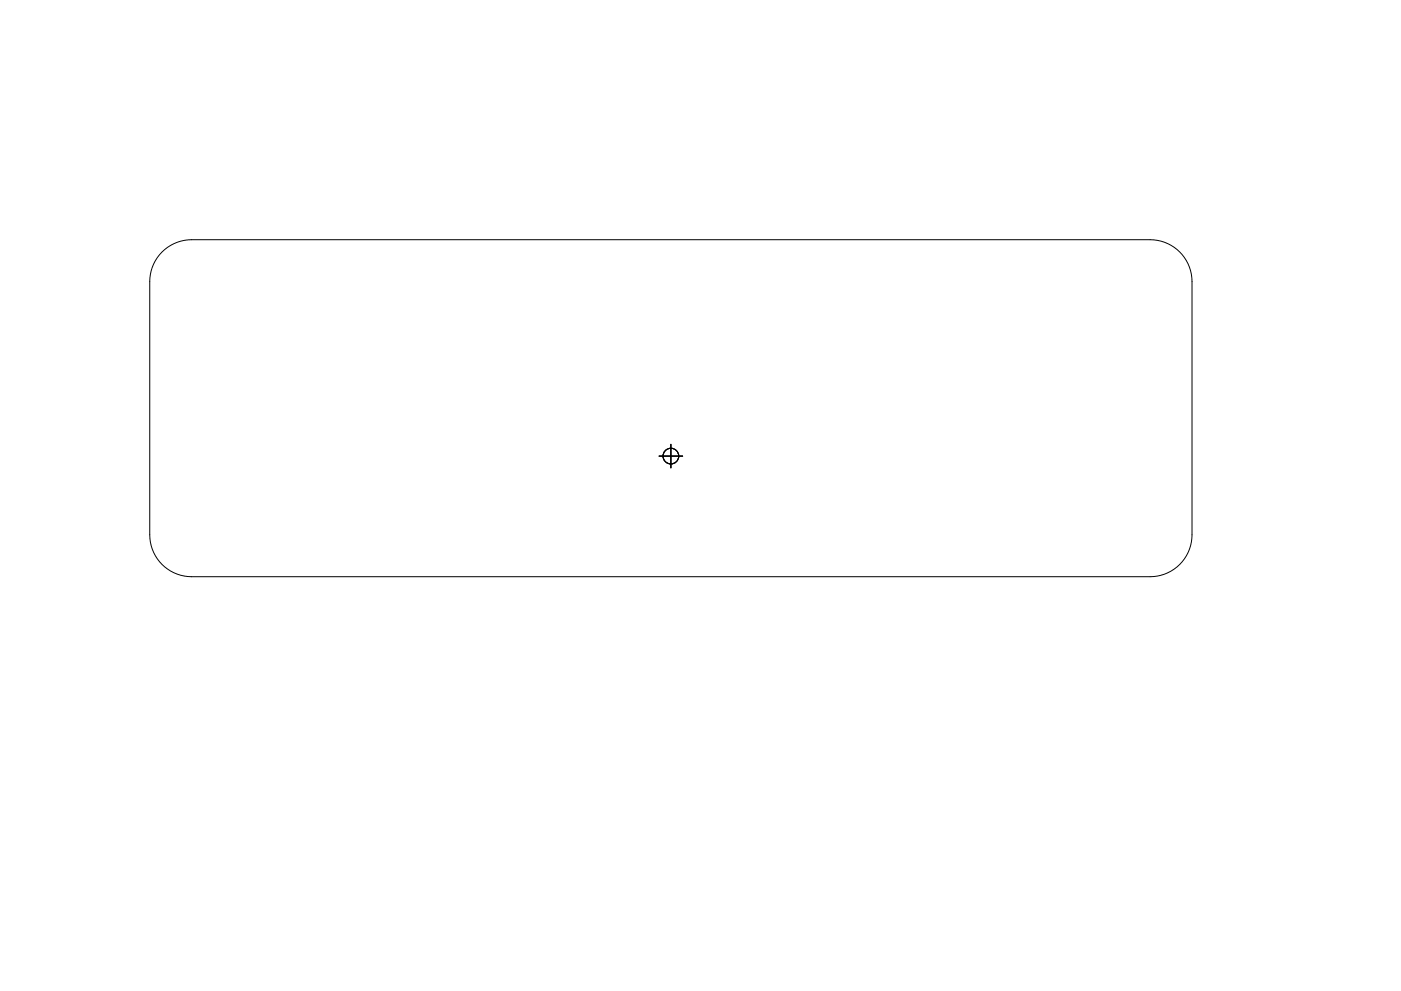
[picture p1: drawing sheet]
<svg xmlns="http://www.w3.org/2000/svg" width="297mm" height="210mm" viewBox="0 0 297 210" stroke-linecap="round" stroke-linejoin="round" font-family="sans-serif">
<g fill="none" stroke="#000" stroke-width=".21">
<path d="M34.4 53.5a8.9 8.9 0 0 1 6.2-2.6h203.2a8.9 8.9 0 0 1 8.9 8.8v53.8a8.9 8.9 0 0 1-8.9 8.9h-203.2a8.9 8.9 0 0 1-8.9-8.9v-53.8a8.9 8.9 0 0 1 2.7-6.2zM139.7 96.8h5M142.2 94.3v5"/>
<circle cx="142.2" cy="96.8" r="1.67"/>
</g>
</svg>
